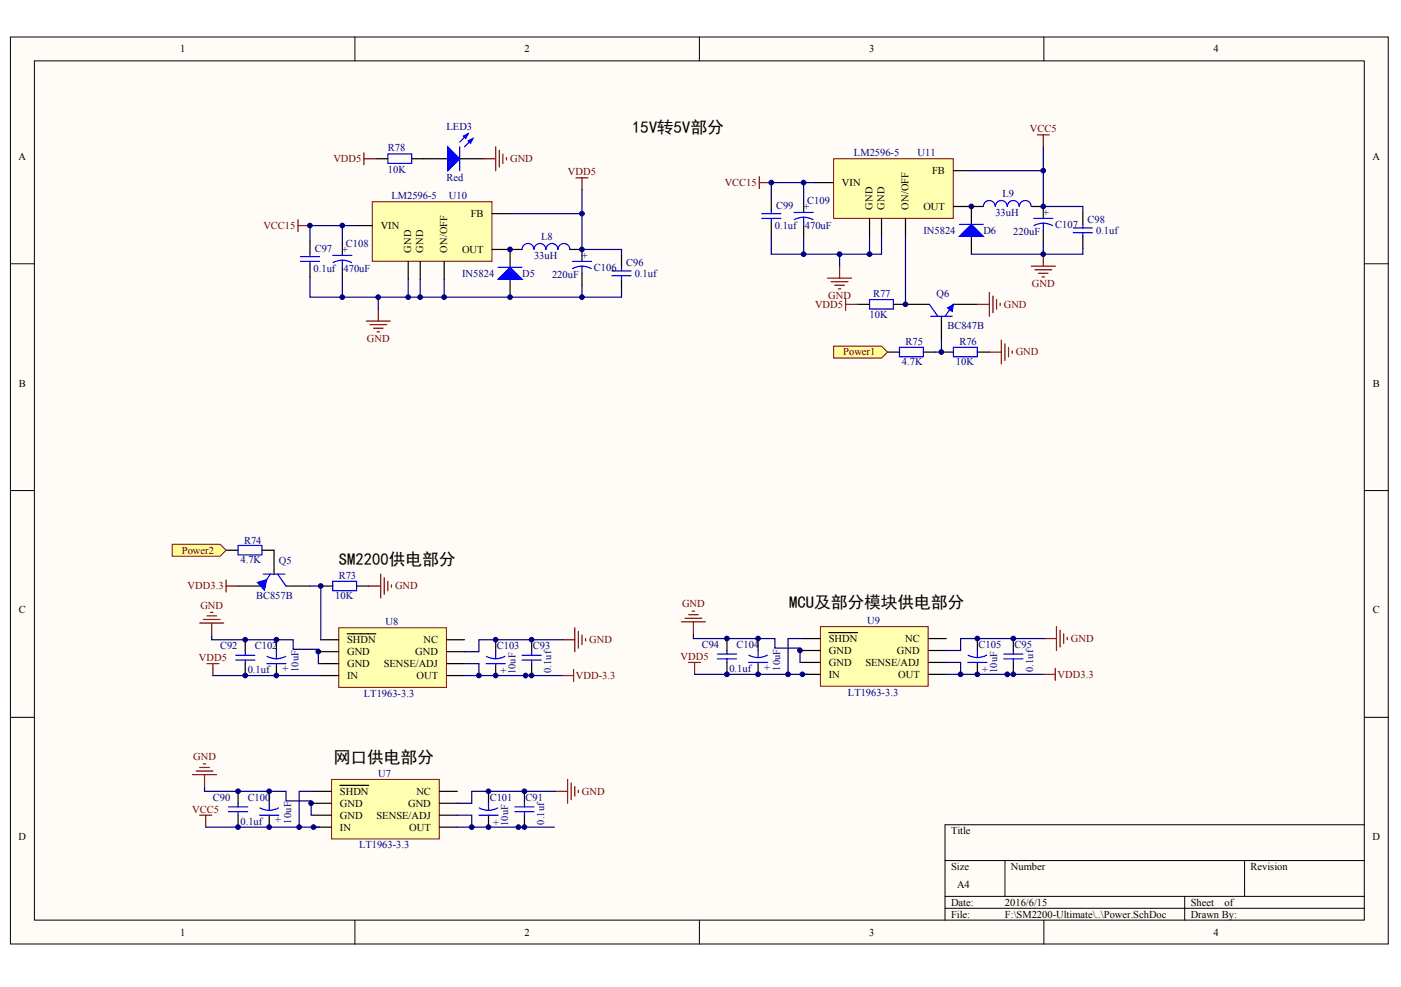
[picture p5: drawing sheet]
<svg xmlns="http://www.w3.org/2000/svg" width="287mm" height="202mm" viewBox="0 0 287 202" stroke-linecap="round" stroke-linejoin="round" font-family="sans-serif">
<defs><g id="words">
<g font-size="3.4">
<text x="129.4" y="27.1">1V</text>
<text x="131.2" y="27.1">5转5部分</text>
<text x="139.7" y="27.1">V</text>
<text x="69.3" y="115.6">S20供电部分</text>
<text x="71.1" y="115.6">M20</text>
<text x="161.6" y="124.4">MU</text>
<text x="163.3" y="124.4">C及部分模块供电部分</text>
<text x="68.4" y="156.2">网口供电部分</text>
</g>
<g font-size="2.2">
<text x="36.9" y="10.7">1</text>
<text x="107.4" y="10.7">2</text>
<text x="177.9" y="10.7">3</text>
<text x="248.4" y="10.7">4</text>
<text x="3.8" y="32.7">A</text>
<text x="190.8" y="35.7">FB</text>
<text x="281" y="32.7">A</text>
<text x="172.4" y="38.1">VIN</text>
<text x="77.9" y="46.9">VIN</text>
<text x="96.4" y="44.5">FB</text>
<text x="189" y="43">OUT</text>
<text x="94.6" y="51.8">OUT</text>
<text x="3.9" y="79.2">B</text>
<text x="281.1" y="79.2">B</text>
<text x="3.9" y="125.6">C</text>
<text x="281.1" y="125.6">C</text>
<text x="71.1" y="131.7">SHDN</text>
<text x="86.7" y="131.7">NC</text>
<text x="169.7" y="131.5">SHDN</text>
<text x="185.3" y="131.5">NC</text>
<text x="71.1" y="134.2">GND</text>
<text x="71.1" y="136.6">GND</text>
<text x="78.5" y="136.6">SENSE/ADJ</text>
<text x="85" y="134.2">GND</text>
<text x="169.7" y="133.9">GND</text>
<text x="169.7" y="136.4">GND</text>
<text x="177.2" y="136.4">SENSE/ADJ</text>
<text x="183.6" y="133.9">GND</text>
<text x="71.1" y="139.1">IN</text>
<text x="85.3" y="139.1">OUT</text>
<text x="169.7" y="138.8">IN</text>
<text x="183.9" y="138.8">OUT</text>
<text x="69.6" y="162.8">SHDN</text>
<text x="69.6" y="165.2">GND</text>
<text x="69.6" y="167.7">GND</text>
<text x="77.1" y="167.7">SENSE/ADJ</text>
<text x="83.5" y="165.2">GND</text>
<text x="85.2" y="162.8">NC</text>
<text x="3.8" y="172.1">D</text>
<text x="69.6" y="170.1">IN</text>
<text x="83.8" y="170.1">OUT</text>
<text x="194.7" y="170.8">Title</text>
<text x="281" y="172.1">D</text>
<text x="194.7" y="178.2">Size</text>
<text x="207" y="178.2">Number</text>
<text x="256" y="178.2">Revision</text>
<text x="194.7" y="185.5">Date:</text>
<text x="195.9" y="181.8">A4</text>
<text x="205.7" y="185.5">2016/6/15</text>
<text x="243.7" y="185.5">Sheet</text>
<text x="250.7" y="185.5">of</text>
<text x="36.9" y="191.6">1</text>
<text x="107.4" y="191.6">2</text>
<text x="177.9" y="191.6">3</text>
<text x="194.7" y="187.9">File:</text>
<text x="205.7" y="187.9">F:\SM2200-Ultimate\..\Power.SchDoc</text>
<text x="243.7" y="187.9">Drawn By:</text>
<text x="248.4" y="191.6">4</text>
</g>
<g font-size="2.2" fill="#000080">
<text x="91.4" y="26.6">LED3</text>
<text x="79.4" y="35.4">10K</text>
<text x="79.4" y="31">R78</text>
<text x="174.8" y="32">LM2596-5</text>
<text x="187.8" y="32">U11</text>
<text x="80.1" y="40.8">LM2596-5</text>
<text x="91.4" y="37.1">Red</text>
<text x="91.9" y="40.8">U10</text>
<text x="165.3" y="41.8">C109</text>
<text x="205.2" y="40.3">L9</text>
<text x="158.6" y="46.9">0.1uf</text>
<text x="158.9" y="42.7">C99</text>
<text x="164.5" y="43">+</text>
<text x="164.8" y="46.9">470uF</text>
<text x="189" y="47.9">IN5824</text>
<text x="201.3" y="47.9">D6</text>
<text x="203.8" y="44.2">33uH</text>
<text x="213.6" y="44.2">+</text>
<text x="216" y="46.7">C107</text>
<text x="222.7" y="45.7">C98</text>
<text x="224.4" y="47.9">0.1uf</text>
<text x="64.4" y="51.5">C97</text>
<text x="70.1" y="51.8">+</text>
<text x="70.8" y="50.6">C108</text>
<text x="109.3" y="53">33uH</text>
<text x="110.8" y="49.1">L8</text>
<text x="119.1" y="53">+</text>
<text x="207.4" y="48.1">220uF</text>
<text x="64.2" y="55.7">0.1uf</text>
<text x="70.3" y="55.7">470uF</text>
<text x="94.6" y="56.7">IN5824</text>
<text x="106.9" y="56.7">D5</text>
<text x="113" y="56.9">220uF</text>
<text x="121.6" y="55.5">C106</text>
<text x="128.2" y="54.5">C96</text>
<text x="129.9" y="56.7">0.1uf</text>
<text x="178" y="65.2">10K</text>
<text x="178.7" y="60.8">R77</text>
<text x="191.7" y="60.8">Q6</text>
<text x="185.4" y="70.6">R75</text>
<text x="194" y="67.4">BC847B</text>
<text x="196.4" y="70.6">R76</text>
<text x="184.6" y="74.8">4.7K</text>
<text x="195.7" y="74.8">10K</text>
<text x="50" y="111.4">R74</text>
<text x="49.2" y="115.3">4.7K</text>
<text x="57.1" y="115.6">Q5</text>
<text x="69.3" y="118.5">R73</text>
<text x="52.4" y="122.7">BC857B</text>
<text x="68.6" y="122.7">10K</text>
<text x="78.9" y="128.1">U8</text>
<text x="177.5" y="127.8">U9</text>
<text x="45.1" y="132.9">C92</text>
<text x="50.7" y="137.8">0.1uf</text>
<text x="52.2" y="132.9">C102</text>
<text x="57.8" y="137.6">+</text>
<text x="101.7" y="132.9">C103</text>
<text x="109.1" y="132.9">C93</text>
<text x="143.7" y="132.7">C94</text>
<text x="149.3" y="137.6">0.1uf</text>
<text x="150.8" y="132.7">C104</text>
<text x="156.4" y="137.3">+</text>
<text x="200.3" y="132.7">C105</text>
<text x="201.1" y="137.8">+</text>
<text x="207.7" y="132.7">C95</text>
<text x="74.5" y="142.7">LT1963-3.3</text>
<text x="102.5" y="138.1">+</text>
<text x="173.6" y="142.5">LT1963-3.3</text>
<text x="77.4" y="159.1">U7</text>
<text x="43.6" y="164">C90</text>
<text x="50.7" y="164">C100</text>
<text x="100.3" y="164">C101</text>
<text x="107.6" y="164">C91</text>
<text x="49.2" y="168.9">0.1uf</text>
<text x="56.3" y="168.6">+</text>
<text x="73.5" y="173.8">LT1963-3.3</text>
<text x="101" y="169.1">+</text>
</g>
<g font-size="2.2" fill="#800000">
<text x="210.8" y="27.1">VCC5</text>
<text x="68.2" y="33.2">VDD5</text>
<text x="104.4" y="33.2">GND</text>
<text x="116.3" y="35.9">VDD5</text>
<text x="148.4" y="38.1">VCC15</text>
<text x="53.9" y="46.9">VCC15</text>
<text x="211.2" y="58.9">GND</text>
<text x="166.8" y="63">VDD5</text>
<text x="169.5" y="61.3">GND</text>
<text x="205.5" y="63">GND</text>
<text x="75.1" y="70.1">GND</text>
<text x="172.6" y="72.8">Power1</text>
<text x="207.9" y="72.8">GND</text>
<text x="37.2" y="113.4">Power2</text>
<text x="38.4" y="120.7">VDD3.3</text>
<text x="41" y="124.6">GND</text>
<text x="80.9" y="120.7">GND</text>
<text x="139.6" y="124.4">GND</text>
<text x="120.6" y="131.7">GND</text>
<text x="219.2" y="131.5">GND</text>
<text x="40.7" y="135.4">VDD5</text>
<text x="139.3" y="135.1">VDD5</text>
<text x="117.9" y="139.1">VDD-3.3</text>
<text x="216.5" y="138.8">VDD3.3</text>
<text x="39.5" y="155.7">GND</text>
<text x="39.4" y="166.4">VCC5</text>
<text x="119.1" y="162.8">GND</text>
</g>
<g font-size="2.1">
<text x="178.6" y="43" transform="rotate(-90 178.6 43)">GND</text>
<text x="181.1" y="43" transform="rotate(-90 181.1 43)">GND</text>
<text x="186" y="43" transform="rotate(-90 186 43)">ON/OFF</text>
<text x="84.2" y="51.8" transform="rotate(-90 84.2 51.8)">GND</text>
<text x="86.6" y="51.8" transform="rotate(-90 86.6 51.8)">GND</text>
<text x="91.5" y="51.8" transform="rotate(-90 91.5 51.8)">ON/OFF</text>
</g>
<g font-size="2.1" fill="#000080">
<text x="61.1" y="137.6" transform="rotate(-90 61.1 137.6)">10uF</text>
<text x="112.9" y="137.9" transform="rotate(-90 112.9 137.9)">0.1uf</text>
<text x="159.7" y="137.4" transform="rotate(-90 159.7 137.4)">10uF</text>
<text x="204.1" y="137.9" transform="rotate(-90 204.1 137.9)">10uF</text>
<text x="211.5" y="137.6" transform="rotate(-90 211.5 137.6)">0.1uf</text>
<text x="105.5" y="138.1" transform="rotate(-90 105.5 138.1)">10uF</text>
<text x="59.6" y="168.7" transform="rotate(-90 59.6 168.7)">10uF</text>
<text x="104" y="169.2" transform="rotate(-90 104 169.2)">10uF</text>
<text x="111.4" y="168.9" transform="rotate(-90 111.4 168.9)">0.1uf</text>
</g>
</g></defs>
<g fill="#fffcf8" stroke="#000" stroke-width=".2">
<path d="M2.1 7.6h282.1v185.7h-282.1z"/>
<path d="M7 12.5h272.3v175.9h-272.3z"/>
</g>
<g fill="none" stroke="#000" stroke-width=".2">
<path d="M72.7 7.6v4.9M143.2 7.6v4.9M213.7 7.6v4.9M2.1 54h4.9M279.3 54h4.9M2.1 100.5h4.9M279.3 100.5h4.9M2.1 146.9h4.9M279.3 146.9h4.9M193.5 176.2h85.8M205.7 176.2v7.4M254.8 176.2v7.4"/>
<path d="M279.3 168.9h-85.8v19.6M72.7 188.5v4.9M143.2 188.5v4.9M193.5 183.6h85.8M193.5 186h85.8M213.7 188.5v4.9M242.5 183.6v4.9"/>
</g>
<path d="M67.9 159.6h22v12.2h-22z" fill="#ffffb0" stroke="#800000" stroke-width=".2"/>
<g fill="none" stroke="#000" stroke-width=".25">
<path d="M48.7 162.1v2.4M48.7 167v2.4M55.1 162.1v2.4M55.1 167v2.4M64.2 169.4h3.7M64.2 167h3.7M64.2 164.5h3.7M64.2 162.1h3.7M69.6 160.8h5.9M89.9 169.4h3.7M89.9 167h3.7M89.9 164.5h3.7"/>
<path d="M89.9 162.1h3.7M100 162.1v2.4M100 167v2.4M107.4 162.1v2.4M107.4 167v2.4"/>
</g>
<path d="M39.4 158.6h4.9M40.2 157.9h3.4M40.9 157.2h2M41.6 156.4h.5M41.9 158.6v2.5M116.2 159.6v4.9M40.9 167h2.4M42.1 167v2.4M113.7 162.1h2.5M116.9 160.4v3.4M117.7 161.1v1.9M118.4 161.8v.5" fill="none" stroke="#800000" stroke-width=".25"/>
<g fill="none" stroke="#00f" stroke-width=".25">
<path d="M46.8 165.2h3.9M46.8 166.2h3.9M48.7 164.5v.7M48.7 166.2v.8M53.2 167h3.9M53.2 165.5l1.1 .4 .8 .1M55.1 164.5v1.5M57 165.5l-1.1 .4-.8 .1M98 167h4M98.1 165.5l1.1 .4 .8 .1M100 164.5v1.5M101.9 165.5l-1.1 .4-.8 .1"/>
<path d="M105.4 165.2h3.9M105.4 166.2h3.9M107.4 164.5v.7M107.4 166.2v.8"/>
</g>
<path d="M41.9 161.1v1h16.7v1.9h5.1v.5M42.1 169.4h19.1M64.2 164.5h-.5v2.5h.5M64.2 162.1h-3v7.3h4.2M93.6 167h3v2.4M93.6 169.4h19.9M106.1 169.4v.5M113.7 162.1h-17.1v2.4h-3" fill="none" stroke="#000080" stroke-width=".25"/>
<path d="M168 128.3h22v12.2h-22z" fill="#ffffb0" stroke="#800000" stroke-width=".2"/>
<g fill="none" stroke="#000" stroke-width=".25">
<path d="M148.8 130.8v2.4M148.8 135.7v2.4M155.2 130.8v2.4M155.2 135.7v2.4M164.3 138.1h3.7M164.3 135.7h3.7M164.3 133.2h3.7M164.3 130.8h3.7M169.7 129.6h5.9M190 138.1h3.7M190 135.7h3.7M190 133.2h3.7"/>
<path d="M190 130.8h3.7M200.1 130.8v2.4M200.1 135.7v2.4M207.4 130.8v2.4M207.4 135.7v2.4"/>
</g>
<g fill="none" stroke="#800000" stroke-width=".25">
<path d="M139.5 127.4h4.9M140.2 126.6h3.5M141 135.7h2.4M141 125.9h1.9M141.7 125.2h.5M142 127.4v2.4M142.2 135.7v2.4M213.6 138.1h2.4M213.8 130.8h2.5M216 136.9v2.4M216.3 128.3v4.9M217 129.1v3.4"/>
<path d="M217.7 129.8v2M218.5 130.5v.5"/>
</g>
<g fill="none" stroke="#00f" stroke-width=".25">
<path d="M146.9 134h3.9M146.9 134.9h3.9M148.8 133.2v.8M148.8 134.9v.8M153.2 135.7h4M155.2 133.2v1.5M157.1 134.2a3.9 3.9 0 0 1-3.8 0M198.1 135.7h3.9M200.1 133.2v1.5M202 134.2a3.9 3.9 0 0 1-3.8 0M205.5 134h3.9M205.5 134.9h3.9"/>
<path d="M207.4 133.2v.8M207.4 134.9v.8"/>
</g>
<path d="M142 129.8v1h16.6v1.9h5.2v.5M142.2 138.1h19.1M164.3 133.2h-.5v2.5h.5M164.3 130.8h-3v7.3h4.2M193.7 135.7h3v2.4M193.7 138.1h19.9M206.2 138.1v.5M213.8 130.8h-17.1v2.4h-3" fill="none" stroke="#000080" stroke-width=".25"/>
<path d="M69.3 128.6h22.1v12.2h-22.1z" fill="#ffffb0" stroke="#800000" stroke-width=".2"/>
<g fill="none" stroke="#000" stroke-width=".25">
<path d="M46.3 112.7h2.4M53.6 112.7h2.5v4.9M48.7 120h4.9M50.2 131v2.5M50.2 135.9v2.5M56.6 131v2.5M56.6 135.9v2.5M58.6 120h4.9M65.7 138.4h3.6M65.7 135.9h3.6M65.7 133.5h3.6M65.7 131h3.6"/>
<path d="M65.7 120h2.4M71.1 129.8h5.8M73 120h2.5M91.4 138.4h3.7M91.4 135.9h3.7M91.4 133.5h3.7M91.4 131h3.7M101.5 131v2.5M101.5 135.9v2.5M108.8 131v2.5M108.8 135.9v2.5"/>
</g>
<g fill="none" stroke="#800000" stroke-width=".25">
<path d="M46.3 118.8v2.4M77.9 117.6v4.9M78.7 118.3v3.4M79.4 119v2M80.1 119.8v.5M40.9 127.6h4.9M41.6 126.9h3.5M42.4 135.9h2.4M42.4 126.1h1.9M43.1 125.4h.5M43.3 127.6v2.4M43.6 135.9v2.5"/>
<path d="M46.3 120h2.4M75.5 120h2.4M115 138.4h2.4M115.2 131h2.5M117.4 137.1v2.5M117.7 128.6v4.9M118.4 129.3v3.4M119.1 130v2M119.9 130.8v.5"/>
</g>
<g fill="none" stroke="#00f" stroke-width=".25">
<path d="M48.7 111.7h4.9v1.9h-4.9zM53.9 117.6h4.4M55.4 117.6l-1.8 2.4M56.8 117.6l1.8 2.4M68.1 119h4.9v2h-4.9zM48.2 134.2h4M48.2 135.2h4M50.2 133.5v.7M50.2 135.2v.7M54.6 135.9h4M56.6 133.5v1.4M58.5 134.4a3.9 3.9 0 0 1-3.8 0"/>
<path d="M99.5 135.9h3.9M101.5 133.5v1.4M103.4 134.4a3.9 3.9 0 0 1-3.8 0M106.9 134.2h3.9M106.9 135.2h3.9M108.8 133.5v.7M108.8 135.2v.7"/>
</g>
<path d="M43.3 130v1h16.7v2h5.2v.5M43.6 138.4h22.1M63.5 120h2.2v11M65.7 133.5h-.5v2.4h.5M95.1 135.9h2.9v2.5M95.1 138.4h19.9M107.6 138.4v.4M115.2 131h-17.2v2.5h-2.9" fill="none" stroke="#000080" stroke-width=".25"/>
<path d="M52.7 119.3l1.9-.6-.5 2.2z" fill="#00f" stroke="#00f" stroke-width=".2"/>
<path d="M76.2 41.3h24.5v12.2h-24.5z" fill="#ffffb0" stroke="#800000" stroke-width=".2"/>
<g fill="none" stroke="#000" stroke-width=".25">
<path d="M76.9 32.5h2.5M84.3 32.5h7.4M94.1 32.5h4.9M63.5 49.4v2.4M63.5 54.3v2.4M70.1 49.9v2.4M70.1 54.8v2.4M72.5 46.2h3.7M83.6 53.5v3.7M86 53.5v3.7M90.9 53.5v3.7M100.7 51.1h6.2"/>
<path d="M100.7 43.8h3.7M104.4 51.1v3.7M104.4 57.2v3.7M116.7 51.1h2.4v2.4M119.1 56v2.4M127.2 52.3v2.5M127.2 57.2v2.4"/>
</g>
<g fill="none" stroke="#800000" stroke-width=".25">
<path d="M74.5 32.5h2.4M74.5 31.3v2.4M99 32.5h2.5M101.5 30.1v4.9M102.2 30.8v3.4M103 31.5v2M103.7 32.3v.5M117.9 36.4h2.5M119.1 36.4v2.5M61 45v2.4M61 46.2h2.5M75 65.8h4.9"/>
<path d="M75.7 66.5h3.5M76.5 67.2h1.9M77.2 68h.5M77.4 63.3v2.5"/>
</g>
<g fill="none" stroke="#00f" stroke-width=".25">
<path d="M79.4 31.5h4.9v2h-4.9zM94.1 30.1v4.9M95.8 27.4l-1.7 1.7M96.8 28.4l-1.7 1.7M61.5 53.5h3.9M61.5 52.6h3.9M63.5 51.8v.8M63.5 53.5v.8M68.1 52.3h3.9M70.1 53.3l1.2 .2 .7 .3M70.1 53.3l-.8 .1-1.1 .4M70.1 53.3v1.5"/>
<path d="M102 54.8h4.9M116.7 51.1a1.23 1.23 0 0 0-1.3-1.2 1.23 1.23 0 0 0-1.2 1.2 1.23 1.23 0 0 0-1.2-1.2 1.23 1.23 0 0 0-1.2 1.2 1.23 1.23 0 0 0-1.3-1.2 1.23 1.23 0 0 0-1.2 1.2 1.21 1.21 0 0 0-1.2-1.2 1.21 1.21 0 0 0-1.2 1.2M117.2 53.5h3.9M119.1 54.5l.8 .1 1.1 .4M119.1 54.5l-1.1 .2-.8 .3M119.1 54.5v1.5M125.3 55.5h3.9M125.3 56.5h3.9M127.2 54.8v.7M127.2 56.5v.7"/>
</g>
<path d="M119.1 38.9v4.9h-14.7M63.5 56.7v4.2h6.6M70.1 57.2v3.7h20.8v-3.7M70.1 46.2v3.7M72.5 46.2h-9v3.2M83.6 57.2v3.7M86 57.2v3.7M119.1 58.4v2.5h-28.2M119.1 43.8v7.3h8.1v1.2M127.2 59.6v1.3h-8.1M77.4 60.9v2.4" fill="none" stroke="#000080" stroke-width=".25"/>
<g fill="#00f" stroke="#00f" stroke-width=".25">
<path d="M102 57.2l2.4-2.4 2.5 2.4z"/>
<path d="M91.7 30.1l2.4 2.4-2.4 2.5z"/>
<path d="M95.8 28.8l1-.4-.5 .9z"/>
<path d="M94.9 27.9l.9-.5-.5 1z"/>
</g>
<path d="M170.7 32.5h24.5v12.2h-24.5z" fill="#ffffb0" stroke="#800000" stroke-width=".2"/>
<g fill="none" stroke="#000" stroke-width=".25">
<path d="M167 37.4h3.7M195.2 35h3.7M157.9 40.6v2.4M157.9 45.5v2.4M164.5 41.1v2.4M164.5 46v2.4M178 44.7v3.7M180.5 44.7v3.7M185.4 44.7v3.7M195.2 42.3h6.1M198.9 42.3v3.7M198.9 48.4v3.7"/>
<path d="M211.1 42.3h2.5v2.4M213.6 47.2v2.4M221.7 43.5v2.5M221.7 48.4v2.4M175.6 62.3h2.4M181.7 72.1h2.4M182.9 62.3h7.4M189 72.1h2.5M192.7 64.8v4.9M195.2 62.3h4.9"/>
</g>
<g fill="none" stroke="#800000" stroke-width=".25">
<path d="M155.4 36.2v2.4M155.4 37.4h2.5M212.4 27.6h2.4M213.6 27.6v2.5M169.4 57h4.9M170.2 57.7h3.4M170.9 58.4h2M171.6 59.2h.5M171.9 54.5v2.5M202.5 59.9v4.9M173.1 62.3h2.5M173.1 61.1v2.5"/>
<path d="M200.1 62.3h2.4M203.3 60.6v3.4M204 61.4v1.9M204.7 62.1v.5"/>
</g>
<g fill="none" stroke="#00f" stroke-width=".25">
<path d="M155.9 44.7h4M155.9 43.8h4M157.9 43v.8M157.9 44.7v.8M162.6 43.5h3.9M164.5 44.5l1.2 .2 .7 .3M164.5 44.5l-.8 .1-1.1 .4M164.5 44.5v1.5M196.4 46h4.9M211.1 42.3a1.23 1.23 0 0 0-1.2-1.2 1.23 1.23 0 0 0-1.3 1.2 1.23 1.23 0 0 0-1.2-1.2 1.23 1.23 0 0 0-1.2 1.2 1.23 1.23 0 0 0-1.2-1.2 1.23 1.23 0 0 0-1.3 1.2 1.21 1.21 0 0 0-1.2-1.2 1.21 1.21 0 0 0-1.2 1.2M211.6 44.7h3.9M213.6 45.7l.8 .1 1.1 .4"/>
<path d="M213.6 45.7l-1.2 .2-.7 .3M213.6 45.7v1.5M219.7 46.7h3.9M219.7 47.7h3.9M221.7 46v.7M221.7 47.7v.7M178 61.4h4.9v1.9h-4.9zM184.1 71.1h4.9v2h-4.9zM190.3 62.3l1.7 2.5M190.5 64.8h4.4M195.2 62.3l-1.7 2.5"/>
</g>
<path d="M164.5 37.4v3.7M167 37.4h-9.1v3.2M213.6 30.1v4.9h-14.7M213.6 35v7.3h8.1v1.2M171.9 52.1v2.4M178 48.4v3.7M185.4 48.4v13.9M213.6 49.6v2.5M221.7 50.8v1.3h-22.8M192.7 69.7v2.4h-1.2" fill="none" stroke="#000080" stroke-width=".25"/>
<path d="M196.4 48.4l2.5-2.4 2.4 2.4z" fill="#00f" stroke="#00f" stroke-width=".25"/>
<path d="M194 63.1l1.2-.8-.3 1.5z" fill="#00f" stroke="#00f" stroke-width=".2"/>
<path d="M170.7 70.9h9.8l1.2 1.2-1.2 1.2h-9.8z" fill-rule="evenodd" fill="#ffff80" stroke="#800000" stroke-width=".2"/>
<path d="M195.2 71.1h4.9v2h-4.9z" fill="none" stroke="#00f" stroke-width=".25"/>
<path d="M192.7 72.1h2.5M200.1 72.1h2.4" fill="none" stroke="#000" stroke-width=".25"/>
<path d="M211.1 54.5h4.9M211.9 55.2h3.4M212.6 56h2M213.3 56.7h.5M213.6 52.1v2.4M202.5 72.1h2.5M205 69.7v4.9M205.7 70.4v3.4M206.5 71.1v2M207.2 71.9v.5" fill="none" stroke="#800000" stroke-width=".25"/>
<path d="M157.9 47.9v4.2h6.6v-3.7M180.5 48.4v3.7h-16" fill="none" stroke="#000080" stroke-width=".25"/>
<path d="M35.2 111.5h9.9l1.2 1.2-1.2 1.2h-9.9z" fill-rule="evenodd" fill="#ffff80" stroke="#800000" stroke-width=".2"/>
<g fill="#000080" stroke="#000080" stroke-width=".2">
<circle cx="48.7" cy="169.4" r=".48"/>
<circle cx="48.7" cy="162.1" r=".48"/>
<circle cx="50.2" cy="138.3" r=".48"/>
<circle cx="50.2" cy="131" r=".48"/>
<circle cx="55.1" cy="169.4" r=".48"/>
<circle cx="55.1" cy="162.1" r=".48"/>
<circle cx="56.6" cy="138.3" r=".48"/>
<circle cx="56.6" cy="131" r=".48"/>
<circle cx="61.2" cy="169.4" r=".48"/>
<circle cx="63.4" cy="46.2" r=".48"/>
<circle cx="63.7" cy="164.5" r=".48"/>
<circle cx="64.2" cy="169.4" r=".48"/>
<circle cx="65.2" cy="133.5" r=".48"/>
<circle cx="65.7" cy="120" r=".48"/>
<circle cx="70.1" cy="60.9" r=".48"/>
<circle cx="70.1" cy="46.2" r=".48"/>
<circle cx="77.4" cy="60.9" r=".48"/>
<circle cx="83.6" cy="60.9" r=".48"/>
<circle cx="86" cy="60.9" r=".48"/>
<circle cx="90.9" cy="60.9" r=".48"/>
<circle cx="96.6" cy="169.4" r=".48"/>
<circle cx="98" cy="138.3" r=".48"/>
<circle cx="100" cy="169.4" r=".48"/>
<circle cx="100" cy="162.1" r=".48"/>
<circle cx="101.5" cy="138.3" r=".48"/>
<circle cx="101.5" cy="131" r=".48"/>
<circle cx="104.4" cy="60.9" r=".48"/>
<circle cx="104.4" cy="51.1" r=".48"/>
<circle cx="106.1" cy="169.4" r=".48"/>
<circle cx="107.4" cy="169.4" r=".48"/>
<circle cx="107.4" cy="162.1" r=".48"/>
<circle cx="107.6" cy="138.3" r=".48"/>
<circle cx="108.8" cy="138.3" r=".48"/>
<circle cx="108.8" cy="131" r=".48"/>
<circle cx="119.1" cy="60.9" r=".48"/>
<circle cx="119.1" cy="51.1" r=".48"/>
<circle cx="119.1" cy="43.7" r=".48"/>
<circle cx="148.8" cy="138.1" r=".48"/>
<circle cx="148.8" cy="130.8" r=".48"/>
<circle cx="155.2" cy="138.1" r=".48"/>
<circle cx="155.2" cy="130.8" r=".48"/>
<circle cx="157.9" cy="37.4" r=".48"/>
<circle cx="161.3" cy="138.1" r=".48"/>
<circle cx="163.8" cy="133.2" r=".48"/>
<circle cx="164.3" cy="138.1" r=".48"/>
<circle cx="164.5" cy="52.1" r=".48"/>
<circle cx="164.5" cy="37.4" r=".48"/>
<circle cx="171.9" cy="52.1" r=".48"/>
<circle cx="178" cy="52.1" r=".48"/>
<circle cx="185.4" cy="62.3" r=".48"/>
<circle cx="192.7" cy="72.1" r=".48"/>
<circle cx="196.6" cy="138.1" r=".48"/>
<circle cx="198.8" cy="42.3" r=".48"/>
<circle cx="200.1" cy="138.1" r=".48"/>
<circle cx="200.1" cy="130.8" r=".48"/>
<circle cx="206.2" cy="138.1" r=".48"/>
<circle cx="207.4" cy="138.1" r=".48"/>
<circle cx="207.4" cy="130.8" r=".48"/>
<circle cx="213.6" cy="52.1" r=".48"/>
<circle cx="213.6" cy="42.3" r=".48"/>
<circle cx="213.6" cy="34.9" r=".48"/>
</g>
<use href="#words"/>
</svg>
